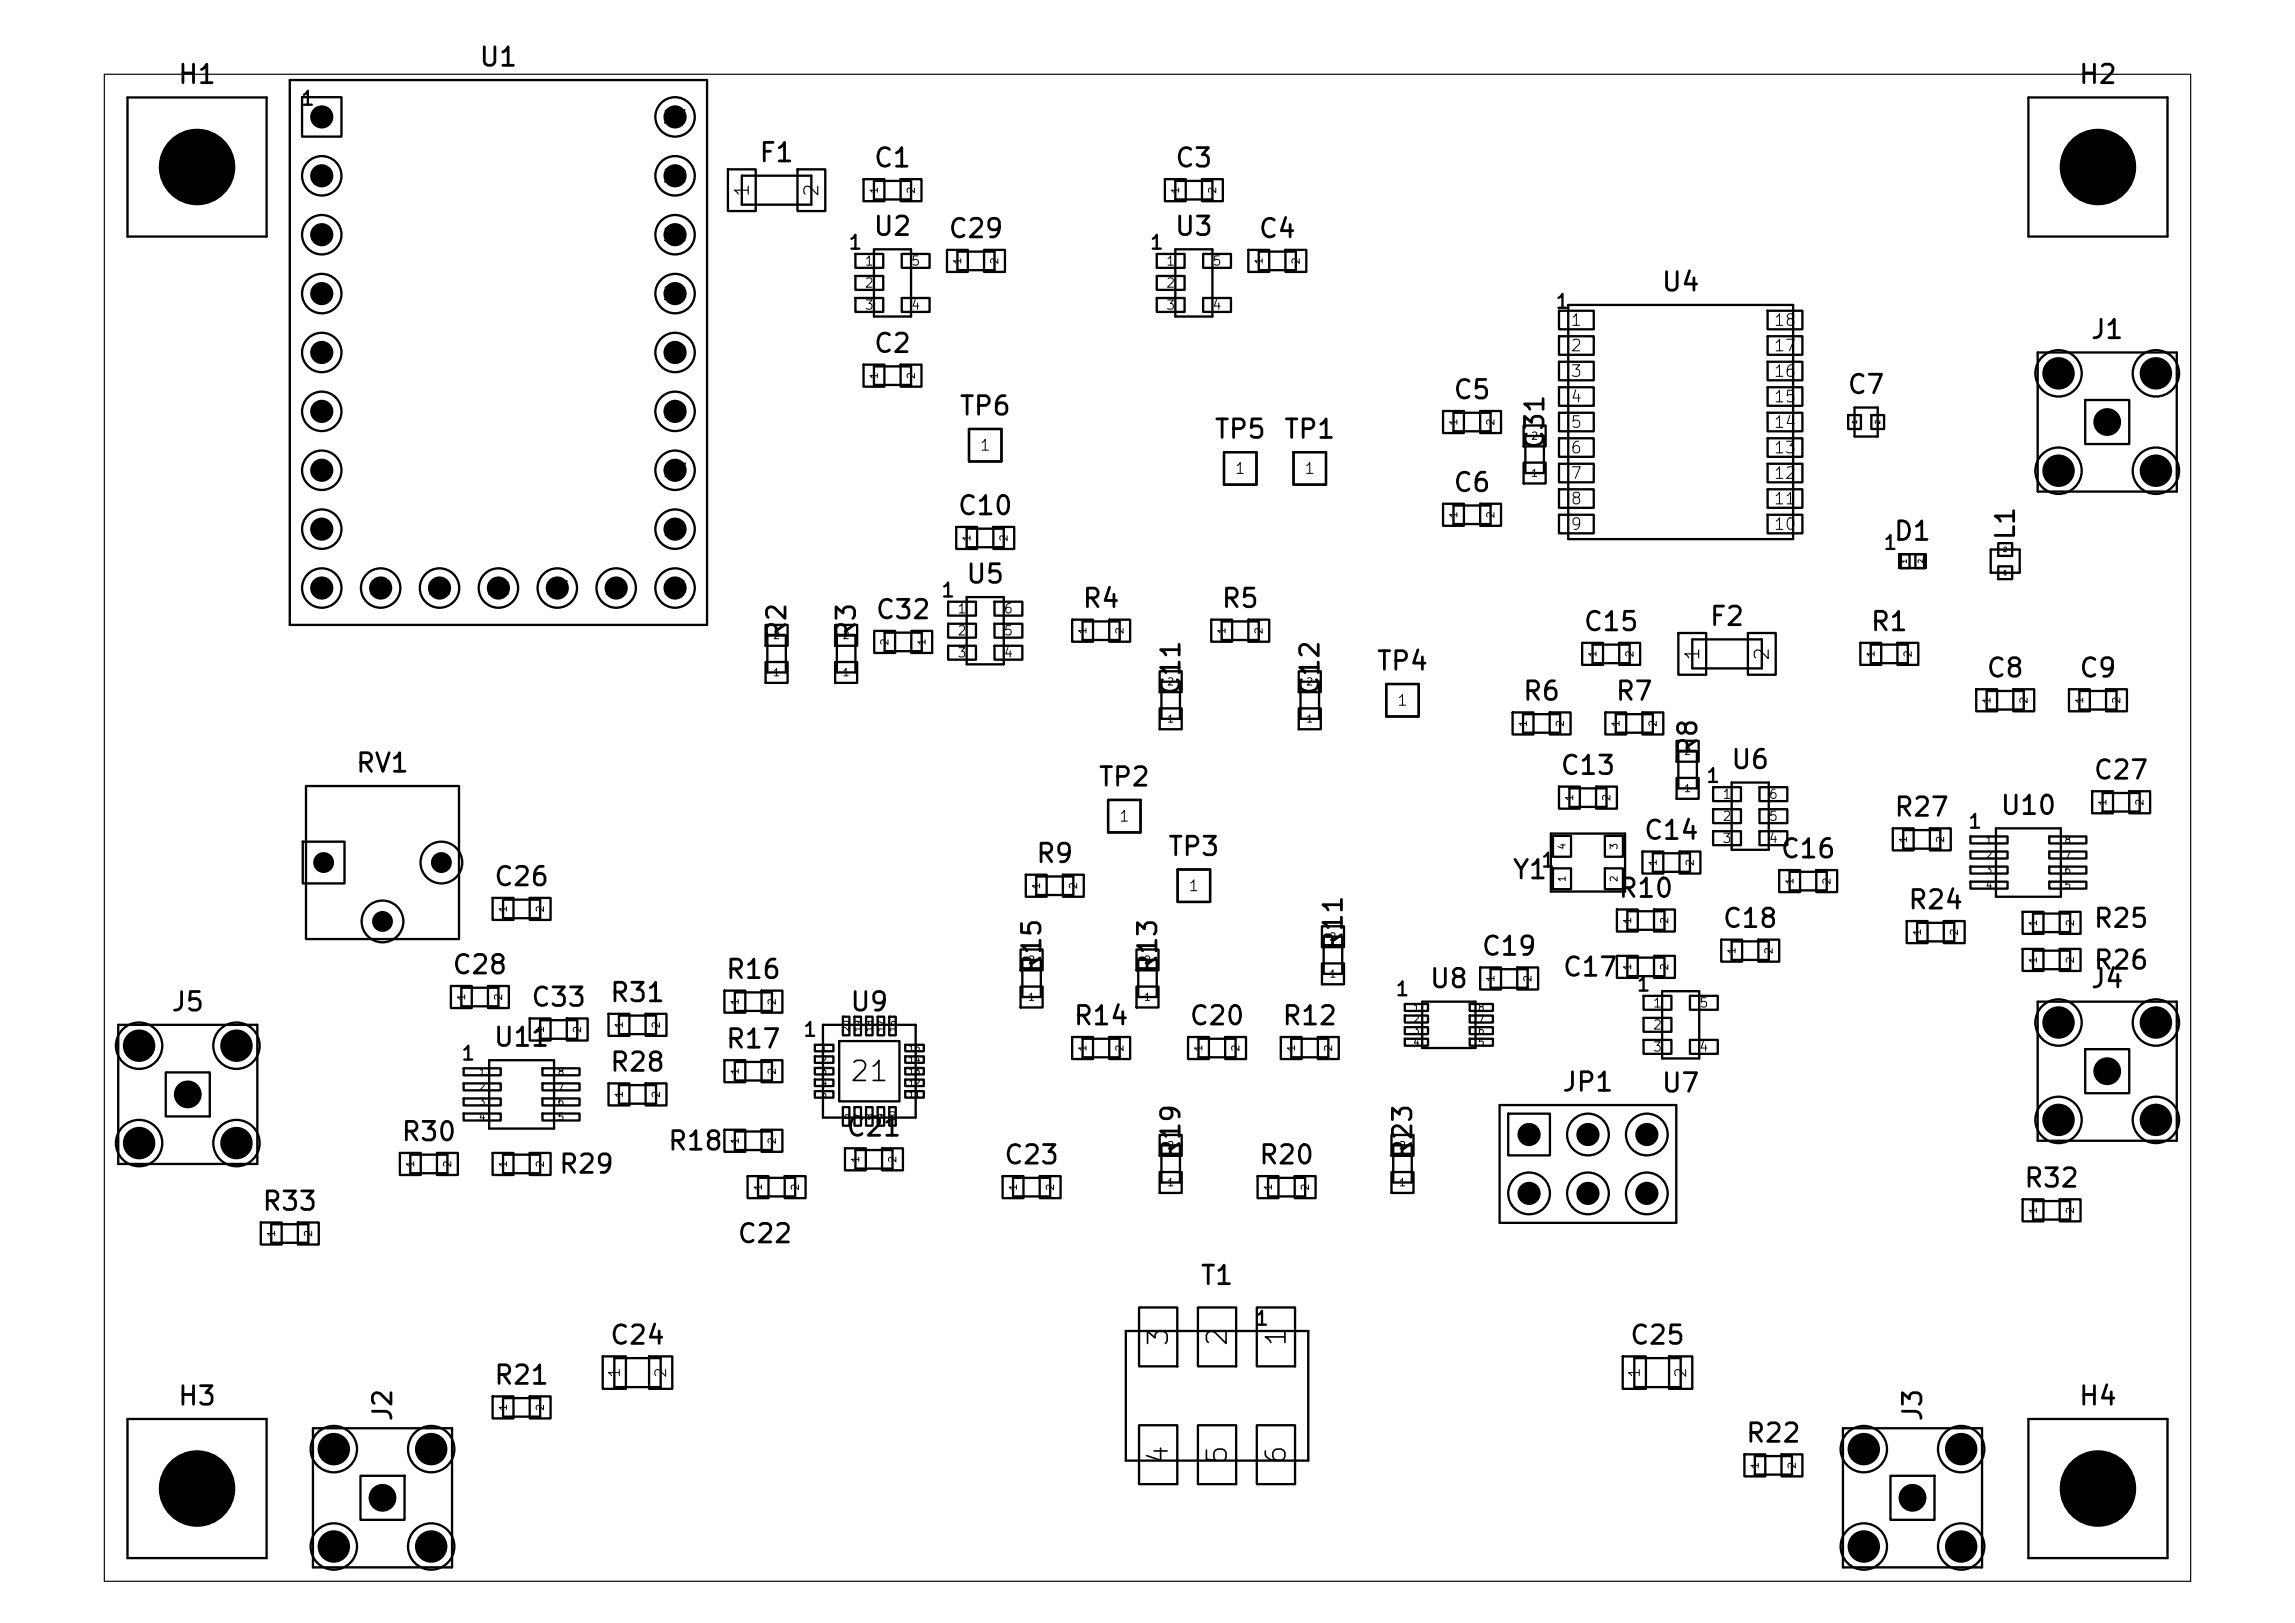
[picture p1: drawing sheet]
<svg xmlns="http://www.w3.org/2000/svg" width="297mm" height="210mm" viewBox="0 0 297 210" stroke-linecap="round" stroke-linejoin="round" font-family="sans-serif">
<defs><g id="words">
<text font-size="2.6" x="109.8" y="140.6">21</text>
<g font-size="2.5">
<text x="151.8" y="174.5" transform="rotate(-90 151.8 174.5)">3</text>
<text x="159.4" y="174.5" transform="rotate(-90 159.4 174.5)">2</text>
<text x="167.1" y="174.5" transform="rotate(-90 167.1 174.5)">1</text>
<text x="151.8" y="189.7" transform="rotate(-90 151.8 189.7)">4</text>
<text x="159.4" y="189.7" transform="rotate(-90 159.4 189.7)">5</text>
<text x="167.1" y="189.7" transform="rotate(-90 167.1 189.7)">6</text>
</g>
<g font-size="2.4">
<text x="22.9" y="11.4">H1</text>
<text x="61.9" y="9.2">U1</text>
<text x="268.9" y="11.4">H2</text>
<text x="98.1" y="21.6">F1</text>
<text x="112.9" y="22.2">C1</text>
<text x="151.9" y="22.2">C3</text>
<text x="112.9" y="31.1">U2</text>
<text x="122.6" y="31.4">C29</text>
<text x="151.9" y="31.1">U3</text>
<text x="162.7" y="31.4">C4</text>
<text x="214.9" y="38.3">U4</text>
<text x="112.9" y="46.2">C2</text>
<text x="270.4" y="44.4">J1</text>
<text x="187.9" y="52.2">C5</text>
<text x="238.9" y="51.6">C7</text>
<text x="124" y="54.3">TP6</text>
<text x="157" y="57.3">TP5</text>
<text x="166" y="57.3">TP1</text>
<text x="200.4" y="58.3" transform="rotate(-90 200.4 58.3)">C31</text>
<text x="187.9" y="64.2">C6</text>
<text x="123.8" y="67.2">C10</text>
<text x="244.9" y="70.5">D1</text>
<text x="261.3" y="70.1" transform="rotate(-90 261.3 70.1)">L1</text>
<text x="124.9" y="76.1">U5</text>
<text x="102.3" y="83" transform="rotate(-90 102.3 83)">R2</text>
<text x="111.3" y="83" transform="rotate(-90 111.3 83)">R3</text>
<text x="113.2" y="80.7">C32</text>
<text x="139.9" y="79.2">R4</text>
<text x="157.9" y="79.2">R5</text>
<text x="204.8" y="82.2">C15</text>
<text x="221.1" y="81.6">F2</text>
<text x="241.9" y="82.2">R1</text>
<text x="178" y="87.3">TP4</text>
<text x="256.9" y="88.2">C8</text>
<text x="268.9" y="88.2">C9</text>
<text x="153.3" y="90.1" transform="rotate(-90 153.3 90.1)">C11</text>
<text x="171.3" y="90.1" transform="rotate(-90 171.3 90.1)">C12</text>
<text x="196.9" y="91.2">R6</text>
<text x="208.9" y="91.2">R7</text>
<text x="45.9" y="100.5">RV1</text>
<text x="201.8" y="100.8">C13</text>
<text x="220.2" y="98" transform="rotate(-90 220.2 98)">R8</text>
<text x="223.9" y="100.1">U6</text>
<text x="270.8" y="101.4">C27</text>
<text x="142" y="102.3">TP2</text>
<text x="245" y="106.2">R27</text>
<text x="258.7" y="106">U10</text>
<text x="133.9" y="112.2">R9</text>
<text x="151" y="111.3">TP3</text>
<text x="212.6" y="109.2">C14</text>
<text x="230.3" y="111.6">C16</text>
<text x="63.8" y="115.2">C26</text>
<text x="195.6" y="114.3">Y1</text>
<text x="209.3" y="116.7">R10</text>
<text x="246.8" y="118.2">R24</text>
<text x="174.3" y="123.1" transform="rotate(-90 174.3 123.1)">R11</text>
<text x="191.6" y="124.2">C19</text>
<text x="222.8" y="120.6">C18</text>
<text x="270.8" y="120.6">R25</text>
<text x="22" y="131.4">J5</text>
<text x="58.4" y="126.6">C28</text>
<text x="68.6" y="130.8">C33</text>
<text x="78.8" y="130.2">R31</text>
<text x="93.8" y="127.2">R16</text>
<text x="109.9" y="131.4">U9</text>
<text x="135.3" y="126.1" transform="rotate(-90 135.3 126.1)">R15</text>
<text x="150.3" y="126.1" transform="rotate(-90 150.3 126.1)">R13</text>
<text x="184.9" y="128.4">U8</text>
<text x="202.1" y="126.9">C17</text>
<text x="270.4" y="128.4">J4</text>
<text x="270.8" y="126">R26</text>
<text x="63.7" y="136">U11</text>
<text x="93.8" y="136.2">R17</text>
<text x="138.8" y="133.2">R14</text>
<text x="153.8" y="133.2">C20</text>
<text x="165.8" y="133.2">R12</text>
<text x="78.8" y="139.2">R28</text>
<text x="202" y="141.8">JP1</text>
<text x="214.9" y="141.9">U7</text>
<text x="51.8" y="148.2">R30</text>
<text x="86.3" y="149.4">R18</text>
<text x="109.4" y="147.6">C21</text>
<text x="72.2" y="152.4">R29</text>
<text x="129.8" y="151.2">C23</text>
<text x="153.3" y="150.1" transform="rotate(-90 153.3 150.1)">R19</text>
<text x="162.8" y="151.2">R20</text>
<text x="183.3" y="150.1" transform="rotate(-90 183.3 150.1)">R23</text>
<text x="261.8" y="154.2">R32</text>
<text x="33.8" y="157.2">R33</text>
<text x="95.3" y="161.4">C22</text>
<text x="155.2" y="166.8">T1</text>
<text x="63.8" y="179.7">R21</text>
<text x="78.8" y="174.6">C24</text>
<text x="210.8" y="174.6">C25</text>
<text x="22.9" y="182.4">H3</text>
<text x="51.3" y="184.1" transform="rotate(-90 51.3 184.1)">J2</text>
<text x="249.3" y="184.1" transform="rotate(-90 249.3 184.1)">J3</text>
<text x="268.9" y="182.4">H4</text>
<text x="225.8" y="187.2">R22</text>
</g>
<g font-size="1.8">
<text x="38.8" y="14.1">1</text>
<text x="97.4" y="25.6" transform="rotate(-90 97.4 25.6)">1</text>
<text x="106.4" y="25.6" transform="rotate(-90 106.4 25.6)">2</text>
<text x="109.7" y="32.7">1</text>
<text x="148.7" y="32.7">1</text>
<text x="201.2" y="40.4">1</text>
<text x="243.6" y="71.6">1</text>
<text x="121.7" y="77.7">1</text>
<text x="220.4" y="85.6" transform="rotate(-90 220.4 85.6)">1</text>
<text x="229.4" y="85.6" transform="rotate(-90 229.4 85.6)">2</text>
<text x="220.7" y="101.7">1</text>
<text x="254.6" y="107.6">1</text>
<text x="40.8" y="113">1</text>
<text x="56.1" y="113">3</text>
<text x="199.3" y="112.7">1</text>
<text x="48.5" y="120.6">2</text>
<text x="180.5" y="129.3">1</text>
<text x="211.7" y="128.7">1</text>
<text x="59.6" y="137.6">1</text>
<text x="103.8" y="134.6">1</text>
<text x="196.8" y="148.2">1</text>
<text x="204.5" y="148.2">2</text>
<text x="212.1" y="148.2">3</text>
<text x="196.8" y="155.8">4</text>
<text x="204.5" y="155.8">5</text>
<text x="212.1" y="155.8">6</text>
<text x="162.3" y="172">1</text>
</g>
<g font-size="1.7">
<text x="40.7" y="16.4">1</text>
<text x="85.6" y="16.4">23</text>
<text x="40.7" y="24">2</text>
<text x="85.6" y="24">22</text>
<text x="40.7" y="31.7">3</text>
<text x="85.6" y="31.7">21</text>
<text x="40.7" y="39.3">4</text>
<text x="85.6" y="39.3">20</text>
<text x="40.7" y="46.9">5</text>
<text x="85.6" y="46.9">19</text>
<text x="40.7" y="54.5">6</text>
<text x="85.6" y="54.5">18</text>
<text x="40.7" y="62.1">7</text>
<text x="85.6" y="62.1">17</text>
<text x="40.7" y="69.8">8</text>
<text x="85.6" y="69.8">16</text>
<text x="40.7" y="77.4">9</text>
<text x="47.5" y="77.4">10</text>
<text x="55.1" y="77.4">11</text>
<text x="62.7" y="77.4">12</text>
<text x="70.3" y="77.4">13</text>
<text x="78" y="77.4">14</text>
<text x="85.6" y="77.4">15</text>
</g>
<g font-size="1.5">
<text x="203.1" y="42.6">1</text>
<text x="203.1" y="45.9">2</text>
<text x="229.4" y="45.9">17</text>
<text x="229.4" y="42.6">18</text>
<text x="203.1" y="49.2">3</text>
<text x="203.1" y="52.5">4</text>
<text x="229.4" y="52.5">15</text>
<text x="229.4" y="49.2">16</text>
<text x="203.1" y="55.8">5</text>
<text x="203.1" y="59.1">6</text>
<text x="229.4" y="59.1">13</text>
<text x="229.4" y="55.8">14</text>
<text x="203.1" y="62.4">7</text>
<text x="203.1" y="65.7">8</text>
<text x="229.4" y="65.7">11</text>
<text x="229.4" y="62.4">12</text>
<text x="203.1" y="69">9</text>
<text x="229.4" y="69">10</text>
</g>
<g font-size="1.4">
<text x="126.7" y="58.7">1</text>
<text x="159.7" y="61.7">1</text>
<text x="168.7" y="61.7">1</text>
<text x="180.7" y="91.7">1</text>
<text x="144.7" y="106.7">1</text>
<text x="153.7" y="115.7">1</text>
<text x="80.6" y="178.4" transform="rotate(-90 80.6 178.4)">1</text>
<text x="86.6" y="178.4" transform="rotate(-90 86.6 178.4)">2</text>
<text x="212.6" y="178.4" transform="rotate(-90 212.6 178.4)">1</text>
<text x="218.6" y="178.4" transform="rotate(-90 218.6 178.4)">2</text>
</g>
<g font-size="1.2">
<text x="111.8" y="34.7">1</text>
<text x="117.8" y="34.7">5</text>
<text x="150.8" y="34.7">1</text>
<text x="156.8" y="34.7">5</text>
<text x="111.8" y="37.5">2</text>
<text x="111.8" y="40.4">3</text>
<text x="117.8" y="40.4">4</text>
<text x="150.8" y="37.5">2</text>
<text x="150.8" y="40.4">3</text>
<text x="156.8" y="40.4">4</text>
<text x="123.8" y="79.7">1</text>
<text x="123.8" y="82.5">2</text>
<text x="129.8" y="82.5">5</text>
<text x="129.8" y="79.7">6</text>
<text x="123.8" y="85.4">3</text>
<text x="129.8" y="85.4">4</text>
<text x="222.8" y="103.7">1</text>
<text x="222.8" y="106.5">2</text>
<text x="228.8" y="106.5">5</text>
<text x="228.8" y="103.7">6</text>
<text x="222.8" y="109.4">3</text>
<text x="228.8" y="109.4">4</text>
<text x="213.8" y="130.7">1</text>
<text x="219.8" y="130.7">5</text>
<text x="213.8" y="133.5">2</text>
<text x="213.8" y="136.4">3</text>
<text x="219.8" y="136.4">4</text>
</g>
<g font-size=".9">
<text x="113.8" y="25.2" transform="rotate(-90 113.8 25.2)">1</text>
<text x="118.6" y="25.2" transform="rotate(-90 118.6 25.2)">2</text>
<text x="152.8" y="25.2" transform="rotate(-90 152.8 25.2)">1</text>
<text x="157.6" y="25.2" transform="rotate(-90 157.6 25.2)">2</text>
<text x="124.6" y="34.3" transform="rotate(-90 124.6 34.3)">1</text>
<text x="129.4" y="34.3" transform="rotate(-90 129.4 34.3)">2</text>
<text x="163.6" y="34.3" transform="rotate(-90 163.6 34.3)">1</text>
<text x="168.4" y="34.3" transform="rotate(-90 168.4 34.3)">2</text>
<text x="113.8" y="49.2" transform="rotate(-90 113.8 49.2)">1</text>
<text x="118.6" y="49.2" transform="rotate(-90 118.6 49.2)">2</text>
<text x="188.8" y="55.2" transform="rotate(-90 188.8 55.2)">1</text>
<text x="193.6" y="55.2" transform="rotate(-90 193.6 55.2)">2</text>
<text x="198.1" y="57.1">2</text>
<text x="198.1" y="61.9">1</text>
<text x="125.8" y="70.2" transform="rotate(-90 125.8 70.2)">1</text>
<text x="130.6" y="70.2" transform="rotate(-90 130.6 70.2)">2</text>
<text x="188.8" y="67.2" transform="rotate(-90 188.8 67.2)">1</text>
<text x="193.6" y="67.2" transform="rotate(-90 193.6 67.2)">2</text>
<text x="100" y="82.9">2</text>
<text x="109" y="82.9">2</text>
<text x="115.2" y="83.6" transform="rotate(-90 115.2 83.6)">2</text>
<text x="120" y="83.6" transform="rotate(-90 120 83.6)">1</text>
<text x="140.8" y="82.2" transform="rotate(-90 140.8 82.2)">1</text>
<text x="145.6" y="82.2" transform="rotate(-90 145.6 82.2)">2</text>
<text x="158.8" y="82.2" transform="rotate(-90 158.8 82.2)">1</text>
<text x="163.6" y="82.2" transform="rotate(-90 163.6 82.2)">2</text>
<text x="100" y="87.7">1</text>
<text x="109" y="87.7">1</text>
<text x="151" y="88.9">2</text>
<text x="169" y="88.9">2</text>
<text x="206.8" y="85.2" transform="rotate(-90 206.8 85.2)">1</text>
<text x="211.6" y="85.2" transform="rotate(-90 211.6 85.2)">2</text>
<text x="242.8" y="85.2" transform="rotate(-90 242.8 85.2)">1</text>
<text x="247.6" y="85.2" transform="rotate(-90 247.6 85.2)">2</text>
<text x="151" y="93.7">1</text>
<text x="169" y="93.7">1</text>
<text x="197.8" y="94.2" transform="rotate(-90 197.8 94.2)">1</text>
<text x="202.6" y="94.2" transform="rotate(-90 202.6 94.2)">2</text>
<text x="209.8" y="94.2" transform="rotate(-90 209.8 94.2)">1</text>
<text x="214.6" y="94.2" transform="rotate(-90 214.6 94.2)">2</text>
<text x="257.8" y="91.2" transform="rotate(-90 257.8 91.2)">1</text>
<text x="262.6" y="91.2" transform="rotate(-90 262.6 91.2)">2</text>
<text x="269.8" y="91.2" transform="rotate(-90 269.8 91.2)">1</text>
<text x="274.6" y="91.2" transform="rotate(-90 274.6 91.2)">2</text>
<text x="217.9" y="97.9">2</text>
<text x="203.8" y="103.8" transform="rotate(-90 203.8 103.8)">1</text>
<text x="208.6" y="103.8" transform="rotate(-90 208.6 103.8)">2</text>
<text x="217.9" y="102.7">1</text>
<text x="272.8" y="104.4" transform="rotate(-90 272.8 104.4)">1</text>
<text x="277.6" y="104.4" transform="rotate(-90 277.6 104.4)">2</text>
<text x="202.8" y="110" transform="rotate(-90 202.8 110)">4</text>
<text x="209.5" y="110" transform="rotate(-90 209.5 110)">3</text>
<text x="214.6" y="112.2" transform="rotate(-90 214.6 112.2)">1</text>
<text x="219.4" y="112.2" transform="rotate(-90 219.4 112.2)">2</text>
<text x="247" y="109.2" transform="rotate(-90 247 109.2)">1</text>
<text x="251.8" y="109.2" transform="rotate(-90 251.8 109.2)">2</text>
<text x="256.9" y="109.4">1</text>
<text x="256.9" y="111.3">2</text>
<text x="256.9" y="113.3">3</text>
<text x="267.1" y="113.3">6</text>
<text x="267.1" y="111.3">7</text>
<text x="267.1" y="109.4">8</text>
<text x="65.8" y="118.2" transform="rotate(-90 65.8 118.2)">1</text>
<text x="70.6" y="118.2" transform="rotate(-90 70.6 118.2)">2</text>
<text x="134.8" y="115.2" transform="rotate(-90 134.8 115.2)">1</text>
<text x="139.6" y="115.2" transform="rotate(-90 139.6 115.2)">2</text>
<text x="202.8" y="114.2" transform="rotate(-90 202.8 114.2)">1</text>
<text x="209.5" y="114.2" transform="rotate(-90 209.5 114.2)">2</text>
<text x="211.3" y="119.7" transform="rotate(-90 211.3 119.7)">1</text>
<text x="216.1" y="119.7" transform="rotate(-90 216.1 119.7)">2</text>
<text x="232.3" y="114.6" transform="rotate(-90 232.3 114.6)">1</text>
<text x="237.1" y="114.6" transform="rotate(-90 237.1 114.6)">2</text>
<text x="256.9" y="115.2">4</text>
<text x="263.8" y="120" transform="rotate(-90 263.8 120)">1</text>
<text x="267.1" y="115.2">5</text>
<text x="268.6" y="120" transform="rotate(-90 268.6 120)">2</text>
<text x="133" y="124.9">2</text>
<text x="148" y="124.9">2</text>
<text x="172" y="121.9">2</text>
<text x="211.3" y="125.7" transform="rotate(-90 211.3 125.7)">1</text>
<text x="216.1" y="125.7" transform="rotate(-90 216.1 125.7)">2</text>
<text x="224.8" y="123.6" transform="rotate(-90 224.8 123.6)">1</text>
<text x="229.6" y="123.6" transform="rotate(-90 229.6 123.6)">2</text>
<text x="248.8" y="121.2" transform="rotate(-90 248.8 121.2)">1</text>
<text x="253.6" y="121.2" transform="rotate(-90 253.6 121.2)">2</text>
<text x="263.8" y="124.8" transform="rotate(-90 263.8 124.8)">1</text>
<text x="268.6" y="124.8" transform="rotate(-90 268.6 124.8)">2</text>
<text x="60.4" y="129.6" transform="rotate(-90 60.4 129.6)">1</text>
<text x="65.2" y="129.6" transform="rotate(-90 65.2 129.6)">2</text>
<text x="95.8" y="130.2" transform="rotate(-90 95.8 130.2)">1</text>
<text x="100.6" y="130.2" transform="rotate(-90 100.6 130.2)">2</text>
<text x="133" y="129.7">1</text>
<text x="148" y="129.7">1</text>
<text x="172" y="126.7">1</text>
<text x="182.8" y="131">1</text>
<text x="191.2" y="131">8</text>
<text x="193.6" y="127.2" transform="rotate(-90 193.6 127.2)">1</text>
<text x="198.4" y="127.2" transform="rotate(-90 198.4 127.2)">2</text>
<text x="70.6" y="133.8" transform="rotate(-90 70.6 133.8)">1</text>
<text x="75.4" y="133.8" transform="rotate(-90 75.4 133.8)">2</text>
<text x="80.8" y="133.2" transform="rotate(-90 80.8 133.2)">1</text>
<text x="85.6" y="133.2" transform="rotate(-90 85.6 133.2)">2</text>
<text x="140.8" y="136.2" transform="rotate(-90 140.8 136.2)">1</text>
<text x="145.6" y="136.2" transform="rotate(-90 145.6 136.2)">2</text>
<text x="155.8" y="136.2" transform="rotate(-90 155.8 136.2)">1</text>
<text x="160.6" y="136.2" transform="rotate(-90 160.6 136.2)">2</text>
<text x="167.8" y="136.2" transform="rotate(-90 167.8 136.2)">1</text>
<text x="172.6" y="136.2" transform="rotate(-90 172.6 136.2)">2</text>
<text x="182.8" y="132.5">2</text>
<text x="182.8" y="134">3</text>
<text x="182.8" y="135.5">4</text>
<text x="191.2" y="135.5">5</text>
<text x="191.2" y="134">6</text>
<text x="191.2" y="132.5">7</text>
<text x="61.9" y="139.4">1</text>
<text x="61.9" y="141.3">2</text>
<text x="61.9" y="143.3">3</text>
<text x="72.1" y="143.3">6</text>
<text x="72.1" y="141.3">7</text>
<text x="72.1" y="139.4">8</text>
<text x="80.8" y="142.2" transform="rotate(-90 80.8 142.2)">1</text>
<text x="85.6" y="142.2" transform="rotate(-90 85.6 142.2)">2</text>
<text x="95.8" y="139.2" transform="rotate(-90 95.8 139.2)">1</text>
<text x="100.6" y="139.2" transform="rotate(-90 100.6 139.2)">2</text>
<text x="61.9" y="145.2">4</text>
<text x="72.1" y="145.2">5</text>
<text x="95.8" y="148.2" transform="rotate(-90 95.8 148.2)">1</text>
<text x="100.6" y="148.2" transform="rotate(-90 100.6 148.2)">2</text>
<text x="151" y="148.9">2</text>
<text x="181" y="148.9">2</text>
<text x="53.8" y="151.2" transform="rotate(-90 53.8 151.2)">1</text>
<text x="58.6" y="151.2" transform="rotate(-90 58.6 151.2)">2</text>
<text x="65.8" y="151.2" transform="rotate(-90 65.8 151.2)">1</text>
<text x="70.6" y="151.2" transform="rotate(-90 70.6 151.2)">2</text>
<text x="98.8" y="154.2" transform="rotate(-90 98.8 154.2)">1</text>
<text x="103.6" y="154.2" transform="rotate(-90 103.6 154.2)">2</text>
<text x="111.4" y="150.6" transform="rotate(-90 111.4 150.6)">1</text>
<text x="116.2" y="150.6" transform="rotate(-90 116.2 150.6)">2</text>
<text x="131.8" y="154.2" transform="rotate(-90 131.8 154.2)">1</text>
<text x="136.6" y="154.2" transform="rotate(-90 136.6 154.2)">2</text>
<text x="151" y="153.7">1</text>
<text x="164.8" y="154.2" transform="rotate(-90 164.8 154.2)">1</text>
<text x="169.6" y="154.2" transform="rotate(-90 169.6 154.2)">2</text>
<text x="181" y="153.7">1</text>
<text x="35.8" y="160.2" transform="rotate(-90 35.8 160.2)">1</text>
<text x="40.6" y="160.2" transform="rotate(-90 40.6 160.2)">2</text>
<text x="263.8" y="157.2" transform="rotate(-90 263.8 157.2)">1</text>
<text x="268.6" y="157.2" transform="rotate(-90 268.6 157.2)">2</text>
<text x="65.8" y="182.7" transform="rotate(-90 65.8 182.7)">1</text>
<text x="70.6" y="182.7" transform="rotate(-90 70.6 182.7)">2</text>
<text x="227.8" y="190.2" transform="rotate(-90 227.8 190.2)">1</text>
<text x="232.6" y="190.2" transform="rotate(-90 232.6 190.2)">2</text>
</g>
<g font-size=".8">
<text x="106.2" y="136.2">1</text>
<text x="106.2" y="137.7">2</text>
<text x="110.1" y="133.6" transform="rotate(-90 110.1 133.6)">20</text>
<text x="111.6" y="133.6" transform="rotate(-90 111.6 133.6)">19</text>
<text x="113.1" y="133.6" transform="rotate(-90 113.1 133.6)">18</text>
<text x="114.6" y="133.6" transform="rotate(-90 114.6 133.6)">17</text>
<text x="116.1" y="133.6" transform="rotate(-90 116.1 133.6)">16</text>
<text x="117.5" y="137.7">14</text>
<text x="117.5" y="136.2">15</text>
<text x="106.2" y="139.2">3</text>
<text x="106.2" y="140.7">4</text>
<text x="106.2" y="142.2">5</text>
<text x="117.5" y="142.2">11</text>
<text x="117.5" y="140.7">12</text>
<text x="117.5" y="139.2">13</text>
<text x="110.1" y="144.9" transform="rotate(-90 110.1 144.9)">6</text>
<text x="111.6" y="144.9" transform="rotate(-90 111.6 144.9)">7</text>
<text x="113.1" y="144.9" transform="rotate(-90 113.1 144.9)">8</text>
<text x="114.6" y="144.9" transform="rotate(-90 114.6 144.9)">9</text>
<text x="116.1" y="145.3" transform="rotate(-90 116.1 145.3)">10</text>
</g>
<g font-size=".6">
<text x="240.5" y="55" transform="rotate(-90 240.5 55)">1</text>
<text x="243.5" y="55" transform="rotate(-90 243.5 55)">2</text>
<text x="259.2" y="71.6">2</text>
<text x="246.9" y="73" transform="rotate(-90 246.9 73)">1</text>
<text x="249" y="73" transform="rotate(-90 249 73)">2</text>
<text x="259.2" y="74.6">1</text>
</g>
</g></defs>
<g fill="none" stroke="#000" stroke-width=".3">
<path d="M16.5 12.6h18v18h-18zM37.5 10.4h54v70.5h-54zM39.1 12.6h5.1v5.1h-5.1zM262.5 12.6h18v18h-18zM94.2 21.9h3.6v5.4h-3.6zM96 22.7h9v3.8h-9zM103.2 21.9h3.6v5.4h-3.6zM110.7 32.9h3.6v1.8h-3.6zM110.7 35.7h3.6v1.8h-3.6zM110.7 38.6h3.6v1.8h-3.6zM111.8 23.2h2.7v2.8h-2.7zM113.1 32.3h4.8v8.7h-4.8z"/>
<path d="M113.1 23.4h4.8v2.4h-4.8zM116.6 23.2h2.7v2.8h-2.7zM116.7 38.6h3.6v1.8h-3.6zM116.7 32.9h3.6v1.8h-3.6zM122.6 32.3h2.7v2.9h-2.7zM123.9 32.6h4.8v2.4h-4.8zM127.4 32.3h2.7v2.9h-2.7zM149.7 32.9h3.6v1.8h-3.6zM149.7 35.7h3.6v1.8h-3.6zM149.7 38.6h3.6v1.8h-3.6zM150.8 23.2h2.7v2.8h-2.7zM152.1 32.3h4.8v8.7h-4.8z"/>
<path d="M152.1 23.4h4.8v2.4h-4.8zM155.6 23.2h2.7v2.8h-2.7zM155.7 38.6h3.6v1.8h-3.6zM155.7 32.9h3.6v1.8h-3.6zM161.6 32.3h2.7v2.9h-2.7zM162.9 32.6h4.8v2.4h-4.8zM166.4 32.3h2.7v2.9h-2.7zM203 39.5h29.1v30.3h-29.1zM111.8 47.2h2.7v2.8h-2.7zM113.1 47.4h4.8v2.4h-4.8zM116.6 47.2h2.7v2.8h-2.7zM125.4 55.5h4.2v4.2h-4.2z"/>
<path d="M158.4 58.5h4.2v4.2h-4.2zM167.4 58.5h4.2v4.2h-4.2zM186.8 53.2h2.7v2.8h-2.7zM188.1 53.4h4.8v2.4h-4.8zM191.6 53.2h2.7v2.8h-2.7zM197.2 59.9h2.8v2.7h-2.8zM197.2 55.1h2.8v2.7h-2.8zM197.4 56.4h2.4v4.8h-2.4zM201.8 40.2h4.5v2.4h-4.5zM201.8 43.5h4.5v2.4h-4.5zM201.8 46.8h4.5v2.4h-4.5zM201.8 50.1h4.5v2.4h-4.5z"/>
<path d="M201.8 53.4h4.5v2.4h-4.5zM201.8 56.7h4.5v2.4h-4.5zM228.8 56.7h4.5v2.4h-4.5zM228.8 53.4h4.5v2.4h-4.5zM228.8 50.1h4.5v2.4h-4.5zM228.8 46.8h4.5v2.4h-4.5zM228.8 43.5h4.5v2.4h-4.5zM228.8 40.2h4.5v2.4h-4.5zM239.2 53.7h1.6v1.8h-1.6zM240 52.7h3v3.8h-3zM242.2 53.7h1.6v1.8h-1.6zM263.7 45.6h18v18h-18z"/>
<path d="M269.9 51.8h5.7v5.7h-5.7zM122.7 77.9h3.6v1.8h-3.6zM123.8 68.2h2.7v2.8h-2.7zM125.1 77.3h4.8v8.7h-4.8zM125.1 68.4h4.8v2.4h-4.8zM128.6 68.2h2.7v2.8h-2.7zM128.7 77.9h3.6v1.8h-3.6zM186.8 65.2h2.7v2.8h-2.7zM188.1 65.4h4.8v2.4h-4.8zM191.6 65.2h2.7v2.8h-2.7zM201.8 60h4.5v2.4h-4.5zM201.8 63.3h4.5v2.4h-4.5z"/>
<path d="M201.8 66.6h4.5v2.4h-4.5zM228.8 66.6h4.5v2.4h-4.5zM228.8 63.3h4.5v2.4h-4.5zM228.8 60h4.5v2.4h-4.5zM245.8 71.7h1.3v1.8h-1.3zM246 71.7h3v1.8h-3zM247.9 71.7h1.3v1.8h-1.3zM257.6 71.1h3.8v3h-3.8zM258.6 73.3h1.8v1.6h-1.8zM258.6 70.3h1.8v1.6h-1.8zM99.1 85.7h2.8v2.7h-2.8zM99.1 80.9h2.8v2.7h-2.8z"/>
<path d="M99.3 82.2h2.4v4.8h-2.4zM108.1 85.7h2.8v2.7h-2.8zM108.1 80.9h2.8v2.7h-2.8zM108.3 82.2h2.4v4.8h-2.4zM113.1 81.6h2.7v2.9h-2.7zM114.5 81.9h4.8v2.4h-4.8zM117.9 81.6h2.7v2.9h-2.7zM122.7 80.7h3.6v1.8h-3.6zM122.7 83.6h3.6v1.8h-3.6zM128.7 83.6h3.6v1.8h-3.6zM128.7 80.7h3.6v1.8h-3.6zM138.8 80.2h2.7v2.8h-2.7z"/>
<path d="M140.1 80.4h4.8v2.4h-4.8zM143.6 80.2h2.7v2.8h-2.7zM150.1 91.7h2.8v2.7h-2.8zM150.1 86.9h2.8v2.7h-2.8zM150.3 88.2h2.4v4.8h-2.4zM156.8 80.2h2.7v2.8h-2.7zM158.1 80.4h4.8v2.4h-4.8zM161.6 80.2h2.7v2.8h-2.7zM168.1 91.7h2.8v2.7h-2.8zM168.1 86.9h2.8v2.7h-2.8zM168.3 88.2h2.4v4.8h-2.4zM179.4 88.5h4.2v4.2h-4.2z"/>
<path d="M195.8 92.2h2.7v2.8h-2.7zM197.1 92.4h4.8v2.4h-4.8zM200.6 92.2h2.7v2.8h-2.7zM204.8 83.2h2.7v2.8h-2.7zM206.1 83.4h4.8v2.4h-4.8zM207.8 92.2h2.7v2.8h-2.7zM209.1 92.4h4.8v2.4h-4.8zM209.6 83.2h2.7v2.8h-2.7zM212.6 92.2h2.7v2.8h-2.7zM217 95.9h2.8v2.7h-2.8zM217.2 81.9h3.6v5.4h-3.6zM217.2 97.2h2.4v4.8h-2.4z"/>
<path d="M219 82.7h9v3.8h-9zM226.2 81.9h3.6v5.4h-3.6zM240.8 83.2h2.7v2.8h-2.7zM242.1 83.4h4.8v2.4h-4.8zM245.6 83.2h2.7v2.8h-2.7zM255.8 89.2h2.7v2.8h-2.7zM257.1 89.4h4.8v2.4h-4.8zM260.6 89.2h2.7v2.8h-2.7zM267.8 89.2h2.7v2.8h-2.7zM269.1 89.4h4.8v2.4h-4.8zM272.6 89.2h2.7v2.8h-2.7zM39.2 108.9h5.4v5.4h-5.4z"/>
<path d="M39.6 101.7h19.8v19.8h-19.8zM63.8 116.2h2.7v2.8h-2.7zM65.1 116.4h4.8v2.4h-4.8zM68.6 116.2h2.7v2.8h-2.7zM132.8 113.2h2.7v2.8h-2.7zM134.1 113.4h4.8v2.4h-4.8zM137.6 113.2h2.7v2.8h-2.7zM143.4 103.5h4.2v4.2h-4.2zM152.4 112.5h4.2v4.2h-4.2zM171.1 119.9h2.8v2.7h-2.8zM200.7 107.9h9.6v7.5h-9.6zM201 112.4h2.3v2.7h-2.3z"/>
<path d="M201 108.2h2.3v2.7h-2.3zM201.8 101.8h2.7v2.8h-2.7zM203.1 102h4.8v2.4h-4.8zM206.6 101.8h2.7v2.8h-2.7zM207.7 112.4h2.3v2.7h-2.3zM207.7 108.2h2.3v2.7h-2.3zM209.3 117.7h2.7v2.8h-2.7zM210.6 117.9h4.8v2.4h-4.8zM212.6 110.2h2.7v2.8h-2.7zM213.9 110.4h4.8v2.4h-4.8zM214.1 117.7h2.7v2.8h-2.7zM217 100.7h2.8v2.7h-2.8z"/>
<path d="M217.4 110.2h2.7v2.8h-2.7zM221.7 101.9h3.6v1.8h-3.6zM221.7 104.7h3.6v1.8h-3.6zM221.7 107.6h3.6v1.8h-3.6zM224.1 101.3h4.8v8.7h-4.8zM227.7 107.6h3.6v1.8h-3.6zM227.7 104.7h3.6v1.8h-3.6zM227.7 101.9h3.6v1.8h-3.6zM230.3 112.6h2.7v2.8h-2.7zM231.6 112.8h4.8v2.4h-4.8zM235.1 112.6h2.7v2.8h-2.7zM245 107.2h2.7v2.8h-2.7z"/>
<path d="M246.3 107.4h4.8v2.4h-4.8zM246.8 119.2h2.7v2.8h-2.7zM248.1 119.4h4.8v2.4h-4.8zM249.8 107.2h2.7v2.8h-2.7zM251.6 119.2h2.7v2.8h-2.7zM255 108.2h4.8v.9h-4.8zM255 110.2h4.8v.9h-4.8zM255 112.1h4.8v.9h-4.8zM255 114.1h4.8v.9h-4.8zM258.3 107.2h8.4v8.8h-8.4zM261.8 118h2.7v2.8h-2.7zM263.1 118.2h4.8v2.4h-4.8z"/>
<path d="M265.2 114.1h4.8v.9h-4.8zM265.2 112.1h4.8v.9h-4.8zM265.2 110.2h4.8v.9h-4.8zM265.2 108.2h4.8v.9h-4.8zM266.6 118h2.7v2.8h-2.7zM270.8 102.4h2.7v2.8h-2.7zM272.1 102.6h4.8v2.4h-4.8zM275.6 102.4h2.7v2.8h-2.7zM15.3 132.6h18v18h-18zM21.5 138.8h5.7v5.7h-5.7zM58.4 127.6h2.7v2.8h-2.7zM59.7 127.8h4.8v2.4h-4.8z"/>
<path d="M60 138.2h4.8v.9h-4.8zM63.2 127.6h2.7v2.8h-2.7zM63.3 137.2h8.4v8.8h-8.4zM68.6 131.8h2.7v2.8h-2.7zM69.9 132h4.8v2.4h-4.8zM70.2 138.2h4.8v.9h-4.8zM73.4 131.8h2.7v2.8h-2.7zM78.8 131.2h2.7v2.8h-2.7zM80.1 131.4h4.8v2.4h-4.8zM83.6 131.2h2.7v2.8h-2.7zM93.8 128.2h2.7v2.8h-2.7zM93.8 137.2h2.7v2.8h-2.7z"/>
<path d="M95.1 128.4h4.8v2.4h-4.8zM95.1 137.4h4.8v2.4h-4.8zM98.6 128.2h2.7v2.8h-2.7zM98.6 137.2h2.7v2.8h-2.7zM105.5 135.2h2.4v.8h-2.4zM105.5 136.7h2.4v.8h-2.4zM105.5 138.2h2.4v.8h-2.4zM105.5 139.7h2.4v.8h-2.4zM106.5 132.6h12v12h-12zM108.6 134.7h7.8v7.8h-7.8zM109.1 131.6h.8v2.4h-.8zM110.6 131.6h.8v2.4h-.8z"/>
<path d="M112.1 131.6h.8v2.4h-.8zM113.6 131.6h.8v2.4h-.8zM115.1 131.6h.8v2.4h-.8zM117.2 139.7h2.4v.8h-2.4zM117.2 138.2h2.4v.8h-2.4zM117.2 136.7h2.4v.8h-2.4zM117.2 135.2h2.4v.8h-2.4zM132.1 127.7h2.8v2.7h-2.8zM132.1 122.9h2.8v2.7h-2.8zM132.3 124.2h2.4v4.8h-2.4zM138.8 134.2h2.7v2.8h-2.7zM140.1 134.4h4.8v2.4h-4.8z"/>
<path d="M143.6 134.2h2.7v2.8h-2.7zM147.1 127.7h2.8v2.7h-2.8zM147.1 122.9h2.8v2.7h-2.8zM147.3 124.2h2.4v4.8h-2.4zM153.8 134.2h2.7v2.8h-2.7zM155.1 134.4h4.8v2.4h-4.8zM158.6 134.2h2.7v2.8h-2.7zM165.8 134.2h2.7v2.8h-2.7zM167.1 134.4h4.8v2.4h-4.8zM170.6 134.2h2.7v2.8h-2.7zM171.1 124.7h2.8v2.7h-2.8zM171.3 121.2h2.4v4.8h-2.4z"/>
<path d="M181.8 129.9h3v.9h-3zM181.8 131.4h3v.9h-3zM181.8 132.9h3v.9h-3zM181.8 134.4h3v.9h-3zM184.1 129.6h6.9v6h-6.9zM190.2 134.4h3v.9h-3zM190.2 132.9h3v.9h-3zM190.2 131.4h3v.9h-3zM190.2 129.9h3v.9h-3zM191.6 125.2h2.7v2.8h-2.7zM192.9 125.4h4.8v2.4h-4.8zM196.4 125.2h2.7v2.8h-2.7z"/>
<path d="M209.3 123.7h2.7v2.8h-2.7zM210.6 123.9h4.8v2.4h-4.8zM212.7 128.9h3.6v1.8h-3.6zM212.7 131.7h3.6v1.8h-3.6zM212.7 134.6h3.6v1.8h-3.6zM214.1 123.7h2.7v2.8h-2.7zM215.1 128.3h4.8v8.7h-4.8zM218.7 134.6h3.6v1.8h-3.6zM218.7 128.9h3.6v1.8h-3.6zM222.8 121.6h2.7v2.8h-2.7zM224.1 121.8h4.8v2.4h-4.8zM227.6 121.6h2.7v2.8h-2.7z"/>
<path d="M261.8 122.8h2.7v2.8h-2.7zM263.1 123h4.8v2.4h-4.8zM263.7 129.6h18v18h-18zM266.6 122.8h2.7v2.8h-2.7zM269.9 135.8h5.7v5.7h-5.7zM33.8 158.2h2.7v2.8h-2.7zM35.1 158.4h4.8v2.4h-4.8zM38.6 158.2h2.7v2.8h-2.7zM51.8 149.2h2.7v2.8h-2.7zM53.1 149.4h4.8v2.4h-4.8zM56.6 149.2h2.7v2.8h-2.7zM60 140.2h4.8v.9h-4.8z"/>
<path d="M60 142.1h4.8v.9h-4.8zM60 144.1h4.8v.9h-4.8zM63.8 149.2h2.7v2.8h-2.7zM65.1 149.4h4.8v2.4h-4.8zM68.6 149.2h2.7v2.8h-2.7zM70.2 144.1h4.8v.9h-4.8zM70.2 142.1h4.8v.9h-4.8zM70.2 140.2h4.8v.9h-4.8zM78.8 140.2h2.7v2.8h-2.7zM80.1 140.4h4.8v2.4h-4.8zM83.6 140.2h2.7v2.8h-2.7zM93.8 146.2h2.7v2.8h-2.7z"/>
<path d="M95.1 146.4h4.8v2.4h-4.8zM96.8 152.2h2.7v2.8h-2.7zM98.1 152.4h4.8v2.4h-4.8zM98.6 146.2h2.7v2.8h-2.7zM101.6 152.2h2.7v2.8h-2.7zM105.5 141.2h2.4v.8h-2.4zM109.1 143.3h.8v2.4h-.8zM109.4 148.6h2.7v2.8h-2.7zM110.6 143.3h.8v2.4h-.8zM110.7 148.8h4.8v2.4h-4.8zM112.1 143.3h.8v2.4h-.8zM113.6 143.3h.8v2.4h-.8z"/>
<path d="M114.2 148.6h2.7v2.8h-2.7zM115.1 143.3h.8v2.4h-.8zM117.2 141.2h2.4v.8h-2.4zM129.8 152.2h2.7v2.8h-2.7zM131.1 152.4h4.8v2.4h-4.8zM134.6 152.2h2.7v2.8h-2.7zM150.1 151.7h2.8v2.7h-2.8zM150.1 146.9h2.8v2.7h-2.8zM150.3 148.2h2.4v4.8h-2.4zM162.8 152.2h2.7v2.8h-2.7zM164.1 152.4h4.8v2.4h-4.8zM167.6 152.2h2.7v2.8h-2.7z"/>
<path d="M180.1 151.7h2.8v2.7h-2.8zM180.1 146.9h2.8v2.7h-2.8zM180.3 148.2h2.4v4.8h-2.4zM194.1 143h22.8v15.2h-22.8zM195.2 144.1h5.4v5.4h-5.4zM261.8 155.2h2.7v2.8h-2.7zM263.1 155.4h4.8v2.4h-4.8zM266.6 155.2h2.7v2.8h-2.7zM78 175.5h3v4.2h-3zM79.5 175.7h6v3.8h-6zM84 175.5h3v4.2h-3zM145.7 172.2h23.6v16.8h-23.6z"/>
<path d="M147.4 169.2h5v7.6h-5zM155 169.2h5v7.6h-5zM162.6 169.2h5v7.6h-5zM210 175.5h3v4.2h-3zM211.5 175.7h6v3.8h-6zM216 175.5h3v4.2h-3zM16.5 183.6h18v18h-18zM40.5 184.8h18v18h-18zM46.7 191h5.7v5.7h-5.7zM63.8 180.7h2.7v2.8h-2.7zM65.1 180.9h4.8v2.4h-4.8zM68.6 180.7h2.7v2.8h-2.7z"/>
<path d="M147.4 184.4h5v7.6h-5zM155 184.4h5v7.6h-5zM162.6 184.4h5v7.6h-5zM225.8 188.2h2.7v2.8h-2.7zM227.1 188.4h4.8v2.4h-4.8zM230.6 188.2h2.7v2.8h-2.7zM238.5 184.8h18v18h-18zM244.7 191h5.7v5.7h-5.7zM262.5 183.6h18v18h-18z"/>
<circle cx="87.4" cy="15.1" r="2.55"/>
<circle cx="25.5" cy="21.6" r="4.8"/>
<circle cx="41.6" cy="22.7" r="2.55"/>
<circle cx="41.6" cy="38" r="2.55"/>
<circle cx="41.6" cy="30.4" r="2.55"/>
<circle cx="87.4" cy="22.7" r="2.55"/>
<circle cx="87.4" cy="38" r="2.55"/>
<circle cx="87.4" cy="30.4" r="2.55"/>
<circle cx="271.5" cy="21.6" r="4.8"/>
<circle cx="41.6" cy="53.2" r="2.55"/>
<circle cx="41.6" cy="45.6" r="2.55"/>
<circle cx="87.4" cy="53.2" r="2.55"/>
<circle cx="87.4" cy="45.6" r="2.55"/>
<circle cx="266.4" cy="48.3" r="3"/>
<circle cx="279" cy="48.3" r="3"/>
<circle cx="41.6" cy="60.8" r="2.55"/>
<circle cx="41.6" cy="68.5" r="2.55"/>
<circle cx="41.6" cy="76.1" r="2.55"/>
<circle cx="49.3" cy="76.1" r="2.55"/>
<circle cx="56.9" cy="76.1" r="2.55"/>
<circle cx="64.5" cy="76.1" r="2.55"/>
<circle cx="72.1" cy="76.1" r="2.55"/>
<circle cx="79.7" cy="76.1" r="2.55"/>
<circle cx="87.4" cy="60.8" r="2.55"/>
<circle cx="87.4" cy="76.1" r="2.55"/>
<circle cx="87.4" cy="68.5" r="2.55"/>
<circle cx="266.4" cy="60.9" r="3"/>
<circle cx="279" cy="60.9" r="3"/>
<circle cx="49.5" cy="119.2" r="2.7"/>
<circle cx="57.1" cy="111.6" r="2.7"/>
<circle cx="18" cy="135.3" r="3"/>
<circle cx="30.6" cy="135.3" r="3"/>
<circle cx="266.4" cy="132.3" r="3"/>
<circle cx="279" cy="132.3" r="3"/>
<circle cx="18" cy="147.9" r="3"/>
<circle cx="30.6" cy="147.9" r="3"/>
<circle cx="197.9" cy="154.4" r="2.7"/>
<circle cx="205.5" cy="146.8" r="2.7"/>
<circle cx="205.5" cy="154.4" r="2.7"/>
<circle cx="213.1" cy="146.8" r="2.7"/>
<circle cx="213.1" cy="154.4" r="2.7"/>
<circle cx="266.4" cy="144.9" r="3"/>
<circle cx="279" cy="144.9" r="3"/>
<circle cx="25.5" cy="192.6" r="4.8"/>
<circle cx="43.2" cy="187.5" r="3"/>
<circle cx="55.8" cy="187.5" r="3"/>
<circle cx="241.2" cy="187.5" r="3"/>
<circle cx="253.8" cy="187.5" r="3"/>
<circle cx="271.5" cy="192.6" r="4.8"/>
<circle cx="43.2" cy="200.1" r="3"/>
<circle cx="55.8" cy="200.1" r="3"/>
<circle cx="241.2" cy="200.1" r="3"/>
<circle cx="253.8" cy="200.1" r="3"/>
</g>
<path d="M13.5 9.6h270v195h-270z" fill="none" stroke="#000" stroke-width=".15"/>
<g fill="#000">
<circle cx="41.6" cy="15.1" r="1.5"/>
<circle cx="87.4" cy="15.1" r="1.5"/>
<circle cx="25.5" cy="21.6" r="4.8"/>
<circle cx="41.6" cy="22.7" r="1.5"/>
<circle cx="41.6" cy="30.4" r="1.5"/>
<circle cx="41.6" cy="38" r="1.5"/>
<circle cx="87.4" cy="22.7" r="1.5"/>
<circle cx="87.4" cy="38" r="1.5"/>
<circle cx="87.4" cy="30.4" r="1.5"/>
<circle cx="271.5" cy="21.6" r="4.8"/>
<circle cx="41.6" cy="45.6" r="1.5"/>
<circle cx="41.6" cy="53.2" r="1.5"/>
<circle cx="87.4" cy="53.2" r="1.5"/>
<circle cx="87.4" cy="45.6" r="1.5"/>
<circle cx="266.4" cy="48.3" r="2.1"/>
<circle cx="272.7" cy="54.6" r="1.8"/>
<circle cx="279" cy="48.3" r="2.1"/>
<circle cx="41.6" cy="68.5" r="1.5"/>
<circle cx="41.6" cy="76.1" r="1.5"/>
<circle cx="41.6" cy="60.8" r="1.5"/>
<circle cx="49.3" cy="76.1" r="1.5"/>
<circle cx="56.9" cy="76.1" r="1.5"/>
<circle cx="64.5" cy="76.1" r="1.5"/>
<circle cx="72.1" cy="76.1" r="1.5"/>
<circle cx="79.7" cy="76.1" r="1.5"/>
<circle cx="87.4" cy="60.8" r="1.5"/>
<circle cx="87.4" cy="68.5" r="1.5"/>
<circle cx="87.4" cy="76.1" r="1.5"/>
<circle cx="266.4" cy="60.9" r="2.1"/>
<circle cx="279" cy="60.9" r="2.1"/>
<circle cx="41.9" cy="111.6" r="1.35"/>
<circle cx="49.5" cy="119.2" r="1.35"/>
<circle cx="57.1" cy="111.6" r="1.35"/>
<circle cx="18" cy="135.3" r="2.1"/>
<circle cx="30.6" cy="135.3" r="2.1"/>
<circle cx="266.4" cy="132.3" r="2.1"/>
<circle cx="272.7" cy="138.6" r="1.8"/>
<circle cx="279" cy="132.3" r="2.1"/>
<circle cx="18" cy="147.9" r="2.1"/>
<circle cx="24.3" cy="141.6" r="1.8"/>
<circle cx="30.6" cy="147.9" r="2.1"/>
<circle cx="197.9" cy="154.4" r="1.5"/>
<circle cx="197.9" cy="146.8" r="1.5"/>
<circle cx="205.5" cy="146.8" r="1.5"/>
<circle cx="205.5" cy="154.4" r="1.5"/>
<circle cx="213.1" cy="154.4" r="1.5"/>
<circle cx="213.1" cy="146.8" r="1.5"/>
<circle cx="266.4" cy="144.9" r="2.1"/>
<circle cx="279" cy="144.9" r="2.1"/>
<circle cx="25.5" cy="192.6" r="4.8"/>
<circle cx="43.2" cy="187.5" r="2.1"/>
<circle cx="49.5" cy="193.8" r="1.8"/>
<circle cx="55.8" cy="187.5" r="2.1"/>
<circle cx="241.2" cy="187.5" r="2.1"/>
<circle cx="247.5" cy="193.8" r="1.8"/>
<circle cx="253.8" cy="187.5" r="2.1"/>
<circle cx="271.5" cy="192.6" r="4.8"/>
<circle cx="43.2" cy="200.1" r="2.1"/>
<circle cx="55.8" cy="200.1" r="2.1"/>
<circle cx="241.2" cy="200.1" r="2.1"/>
<circle cx="253.8" cy="200.1" r="2.1"/>
</g>
<use href="#words"/>
</svg>
